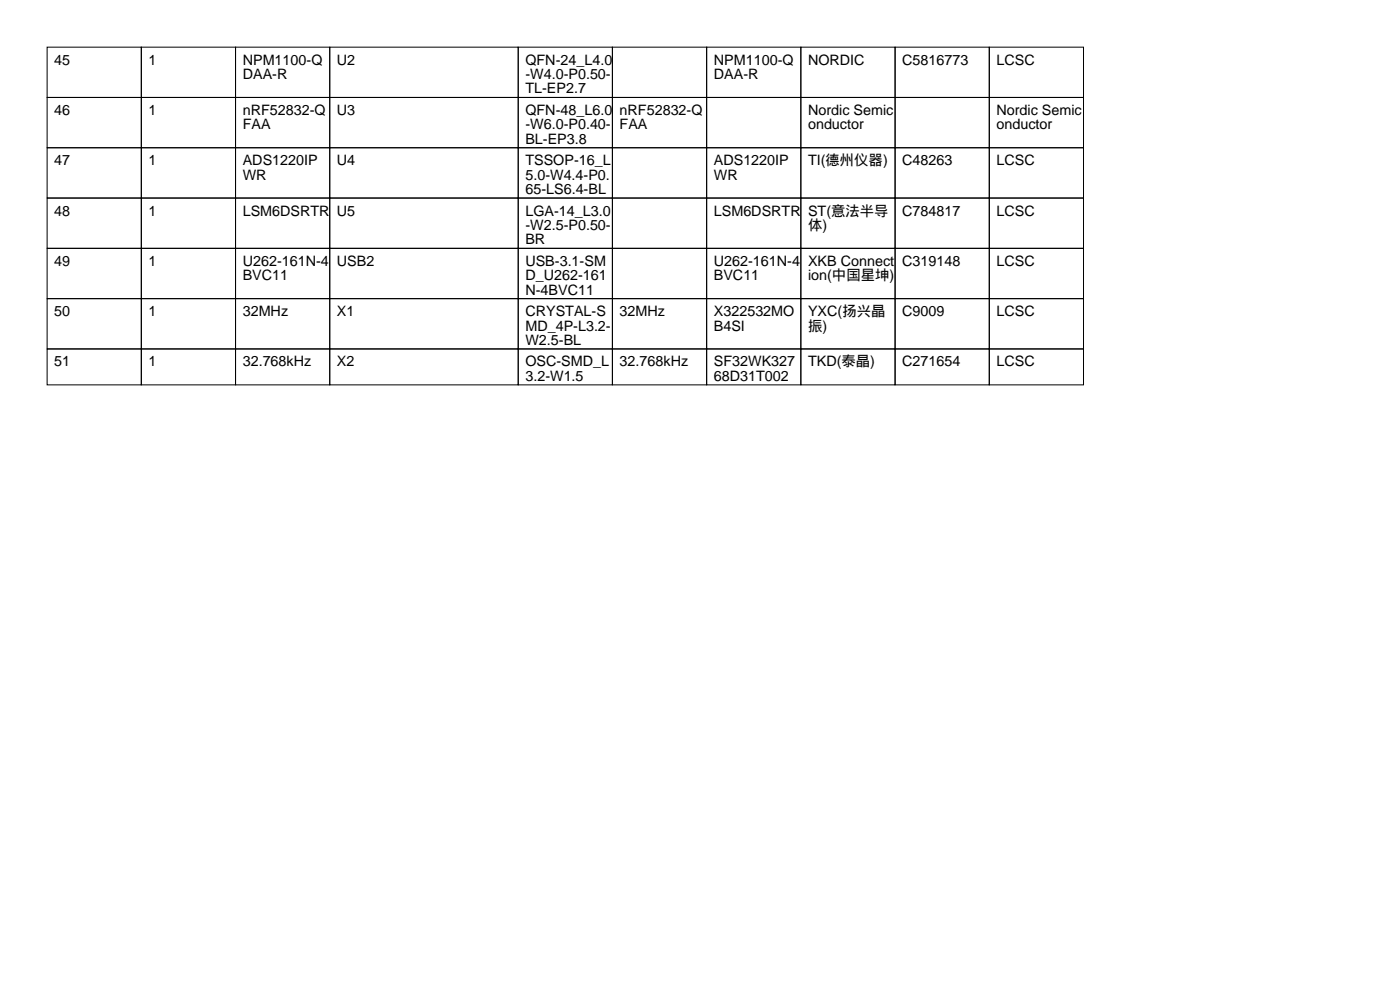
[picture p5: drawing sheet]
<svg xmlns="http://www.w3.org/2000/svg" width="297mm" height="210mm" viewBox="0 0 297 210" stroke-linecap="round" stroke-linejoin="round" font-family="sans-serif">
<defs><g id="words">
<g font-size="3">
<text x="11.5" y="13.7">45</text>
<text x="31.5" y="13.7">1</text>
<text x="51.5" y="13.7">NPM1100-Q</text>
<text x="51.5" y="16.8">DAA-R</text>
<text x="71.5" y="13.7">U2</text>
<text x="111.5" y="13.7">QFN-24_L4.0</text>
<text x="111.5" y="16.8">-W4.0-P0.50-</text>
<text x="151.5" y="13.7">NPM1100-Q</text>
<text x="151.5" y="16.8">DAA-R</text>
<text x="171.5" y="13.7">NORDIC</text>
<text x="191.5" y="13.7">C5816773</text>
<text x="211.5" y="13.7">LCSC</text>
<text x="111.5" y="19.8">TL-EP2.7</text>
<text x="11.5" y="24.4">46</text>
<text x="31.5" y="24.4">1</text>
<text x="51.5" y="24.4">nRF52832-Q</text>
<text x="51.5" y="27.4">FAA</text>
<text x="71.5" y="24.4">U3</text>
<text x="111.5" y="24.4">QFN-48_L6.0</text>
<text x="111.5" y="27.4">-W6.0-P0.40-</text>
<text x="131.5" y="24.4">nRF52832-Q</text>
<text x="131.5" y="27.4">FAA</text>
<text x="171.5" y="24.4">Nordic Semic</text>
<text x="171.5" y="27.4">onductor</text>
<text x="211.5" y="24.4">Nordic Semic</text>
<text x="211.5" y="27.4">onductor</text>
<text x="11.5" y="35.1">47</text>
<text x="31.5" y="35.1">1</text>
<text x="51.5" y="35.1">ADS1220IP</text>
<text x="71.5" y="35.1">U4</text>
<text x="111.5" y="30.5">BL-EP3.8</text>
<text x="111.5" y="35.1">TSSOP-16_L</text>
<text x="151.5" y="35.1">ADS1220IP</text>
<text x="171.5" y="35.1">TI(德州仪器)</text>
<text x="191.5" y="35.1">C48263</text>
<text x="211.5" y="35.1">LCSC</text>
<text x="51.5" y="38.1">WR</text>
<text x="111.5" y="38.1">5.0-W4.4-P0.</text>
<text x="111.5" y="41.2">65-LS6.4-BL</text>
<text x="151.5" y="38.1">WR</text>
<text x="11.5" y="45.7">48</text>
<text x="31.5" y="45.7">1</text>
<text x="51.5" y="45.7">LSM6DSRTR</text>
<text x="71.5" y="45.7">U5</text>
<text x="111.5" y="45.7">LGA-14_L3.0</text>
<text x="151.5" y="45.7">LSM6DSRTR</text>
<text x="171.5" y="45.7">ST(意法半导</text>
<text x="191.5" y="45.7">C784817</text>
<text x="211.5" y="45.7">LCSC</text>
<text x="111.5" y="48.8">-W2.5-P0.50-</text>
<text x="111.5" y="51.8">BR</text>
<text x="171.5" y="48.8">体)</text>
<text x="11.5" y="56.4">49</text>
<text x="31.5" y="56.4">1</text>
<text x="51.5" y="56.4">U262-161N-4</text>
<text x="51.5" y="59.4">BVC11</text>
<text x="71.5" y="56.4">USB2</text>
<text x="111.5" y="56.4">USB-3.1-SM</text>
<text x="111.5" y="59.4">D_U262-161</text>
<text x="151.5" y="56.4">U262-161N-4</text>
<text x="151.5" y="59.4">BVC11</text>
<text x="171.5" y="56.4">XKB Connect</text>
<text x="171.5" y="59.4">ion(中国星坤)</text>
<text x="191.5" y="56.4">C319148</text>
<text x="211.5" y="56.4">LCSC</text>
<text x="111.5" y="62.5">N-4BVC11</text>
<text x="11.5" y="67.1">50</text>
<text x="31.5" y="67.1">1</text>
<text x="51.5" y="67.1">32MHz</text>
<text x="71.5" y="67.1">X1</text>
<text x="111.5" y="67.1">CRYSTAL-S</text>
<text x="111.5" y="70.1">MD_4P-L3.2-</text>
<text x="131.5" y="67.1">32MHz</text>
<text x="151.5" y="67.1">X322532MO</text>
<text x="151.5" y="70.1">B4SI</text>
<text x="171.5" y="67.1">YXC(扬兴晶</text>
<text x="171.5" y="70.1">振)</text>
<text x="191.5" y="67.1">C9009</text>
<text x="211.5" y="67.1">LCSC</text>
<text x="11.5" y="77.7">51</text>
<text x="31.5" y="77.7">1</text>
<text x="51.5" y="77.7">32.768kHz</text>
<text x="71.5" y="77.7">X2</text>
<text x="111.5" y="73.2">W2.5-BL</text>
<text x="111.5" y="77.7">OSC-SMD_L</text>
<text x="131.5" y="77.7">32.768kHz</text>
<text x="151.5" y="77.7">SF32WK327</text>
<text x="171.5" y="77.7">TKD(泰晶)</text>
<text x="191.5" y="77.7">C271654</text>
<text x="211.5" y="77.7">LCSC</text>
<text x="111.5" y="80.8">3.2-W1.5</text>
<text x="151.5" y="80.8">68D31T002</text>
</g>
</g></defs>
<g fill="none" stroke="#000" stroke-width=".21">
<path d="M10 10h20v10.7h-20zM30 10h20v10.7h-20zM50 10h20v10.7h-20zM70 10h40v10.7h-40zM110 10h20v10.7h-20zM130 10h20v10.7h-20zM150 10h20v10.7h-20zM170 10h20v10.7h-20zM190 10h20v10.7h-20zM210 10h20v10.7h-20zM10 20.7h20v10.6h-20zM10 31.3h20v10.7h-20z"/>
<path d="M30 20.7h20v10.6h-20zM30 31.3h20v10.7h-20zM50 20.7h20v10.6h-20zM50 31.3h20v10.7h-20zM70 20.7h40v10.6h-40zM70 31.3h40v10.7h-40zM110 20.7h20v10.6h-20zM110 31.3h20v10.7h-20zM130 20.7h20v10.6h-20zM130 31.3h20v10.7h-20zM150 20.7h20v10.6h-20zM150 31.3h20v10.7h-20z"/>
<path d="M170 20.7h20v10.6h-20zM170 31.3h20v10.7h-20zM190 20.7h20v10.6h-20zM190 31.3h20v10.7h-20zM210 20.7h20v10.6h-20zM210 31.3h20v10.7h-20zM10 42h20v10.7h-20zM10 52.7h20v10.6h-20zM30 42h20v10.7h-20zM30 52.7h20v10.6h-20zM50 42h20v10.7h-20zM50 52.7h20v10.6h-20z"/>
<path d="M70 42h40v10.7h-40zM70 52.7h40v10.6h-40zM110 42h20v10.7h-20zM110 52.7h20v10.6h-20zM130 42h20v10.7h-20zM130 52.7h20v10.6h-20zM150 42h20v10.7h-20zM150 52.7h20v10.6h-20zM170 42h20v10.7h-20zM170 52.7h20v10.6h-20zM190 42h20v10.7h-20zM190 52.7h20v10.6h-20z"/>
<path d="M210 42h20v10.7h-20zM210 52.7h20v10.6h-20zM10 63.3h20v10.7h-20zM10 74h20v7.6h-20zM30 63.3h20v10.7h-20zM30 74h20v7.6h-20zM50 63.3h20v10.7h-20zM50 74h20v7.6h-20zM70 63.3h40v10.7h-40zM70 74h40v7.6h-40zM110 63.3h20v10.7h-20zM110 74h20v7.6h-20z"/>
<path d="M130 63.3h20v10.7h-20zM130 74h20v7.6h-20zM150 63.3h20v10.7h-20zM150 74h20v7.6h-20zM170 63.3h20v10.7h-20zM170 74h20v7.6h-20zM190 63.3h20v10.7h-20zM190 74h20v7.6h-20zM210 63.3h20v10.7h-20zM210 74h20v7.6h-20z"/>
</g>
<use href="#words"/>
</svg>
